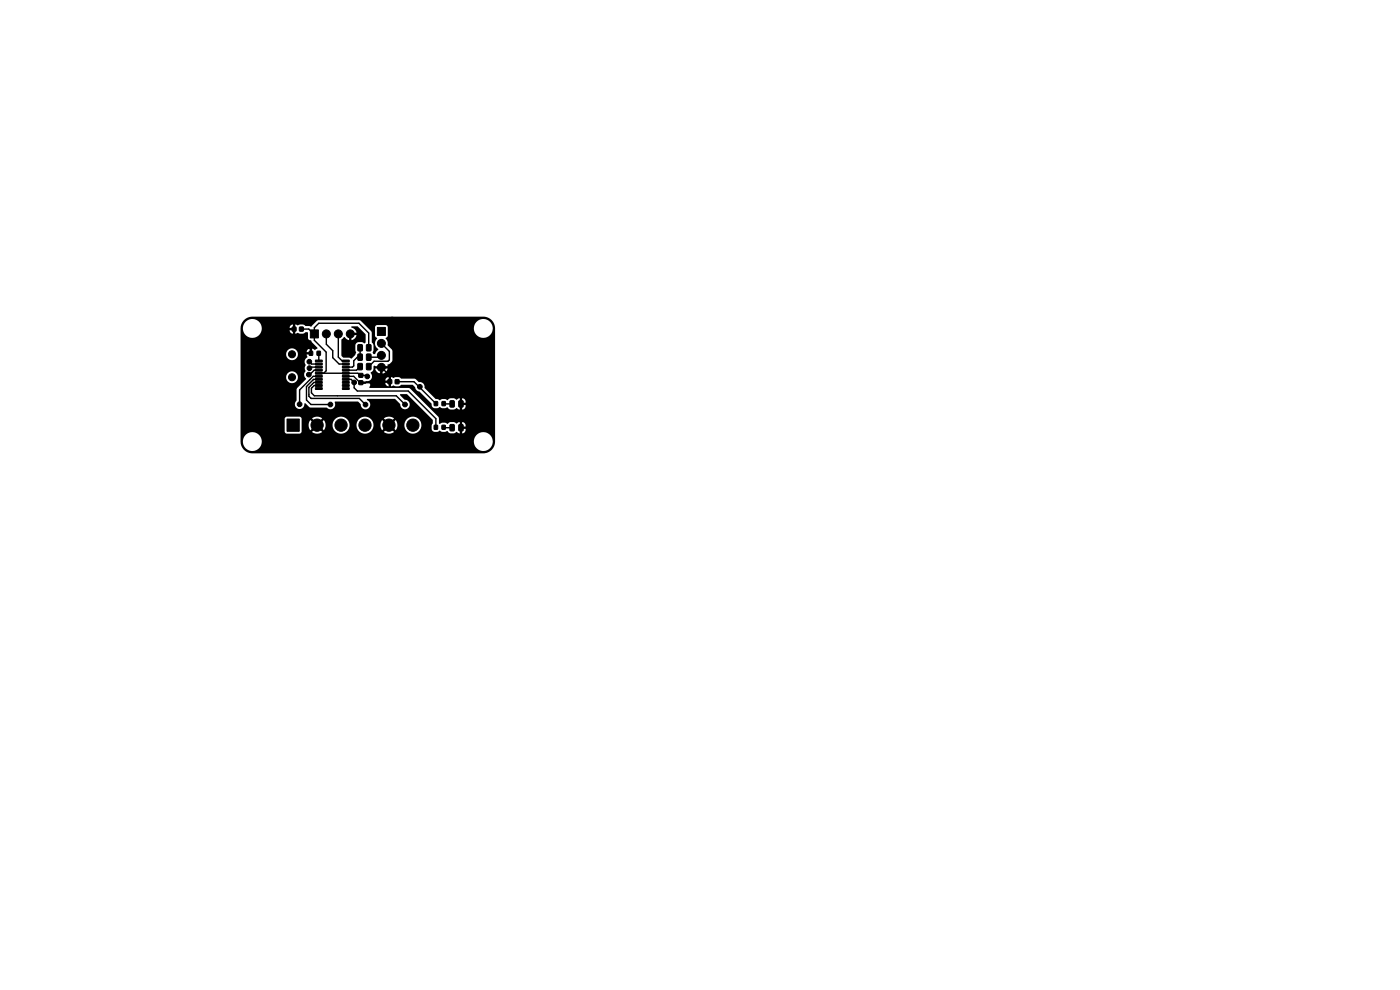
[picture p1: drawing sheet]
<svg xmlns="http://www.w3.org/2000/svg" width="297mm" height="210mm" viewBox="0 0 297 210" stroke-linecap="round" stroke-linejoin="round" font-family="sans-serif">
<g fill="#000" stroke="#000" stroke-width=".21">
<path d="M62 69.4h.8v.8h-.8zM63.6 69.4h.7v.8h-.7zM65.6 74.5h.7v.9h-.7zM66.9 76.4h1.4l.1 .3-1.4 .1zM66.9 77.1l1.4-.1 .1 .4h-1.4zM66.9 77.7h1.4l.1 .3-1.4 .1zM66.9 78.4l1.4-.1 .1 .4h-1.4zM66.9 79h1.4l.1 .3-1.4 .1zM66.9 79.7l1.4-.1 .1 .4h-1.4zM67.3 74.5h.7v.9h-.7zM65.8 70h1.7v1.7h-1.7zM72.7 79.7l1.3-.1 .1 .4h-1.4z"/>
<path d="M72.7 79h1.3l.1 .3-1.4 .1zM72.7 78.4l1.3-.1 .1 .4h-1.4zM72.7 77.7h1.3l.1 .3-1.4 .1zM72.7 77.1l1.3-.1 .1 .4h-1.4zM72.7 76.4h1.3l.1 .3-1.4 .1zM76 75.1h.7l.2 .1v1l-.1 .3h-.7l-.2-.2zM76 73.1h.7l.2 .1v1l-.1 .3h-.7l-.2-.2zM76 77.1h.7l.2 .1v1l-.1 .3h-.7l-.2-.2zM76.1 79.2h.9v.8h-.9zM77.8 75.1h.7l.2 .1v1l-.1 .3h-.6l-.3-.2zM77.8 73.1h.7l.2 .1v1l-.1 .3h-.6l-.3-.2zM77.8 77.1h.7l.2 .1v1l-.1 .3h-.6l-.3-.2z"/>
<path d="M80.1 69.5h1.7v1.7h-1.7zM60.9 88.9h2.6v2.6h-2.6zM66.9 80.3h1.4l.1 .3-1.4 .1zM66.9 81l1.4-.1 .1 .4h-1.4zM66.9 81.6h1.4l.1 .3-1.4 .1zM66.9 82.3l1.4-.1 .1 .4h-1.4zM72.7 82.3l1.3-.1 .1 .4h-1.4zM72.7 81.6h1.3l.1 .3-1.4 .1zM72.7 81l1.3-.1 .1 .4h-1.4zM72.7 80.3h1.3l.1 .3-1.4 .1zM76.1 80.8h.9v.8h-.9zM82.3 80.6h.8v.8h-.8z"/>
<path d="M83.9 80.6h.7v.8h-.7zM92.1 90.2h.7v.9h-.7zM92.1 85.2h.7v.8h-.7zM93.8 90.2h.7v.9h-.7zM93.8 85.2h.7v.8h-.7zM95.5 85.1l.7-.1 .2 .1v1l-.1 .3h-.6l-.3-.2zM95.5 90.1l.7-.1 .2 .2v1l-.1 .2h-.6l-.3-.1zM97.4 85.1l.6-.1 .3 .1v1l-.2 .3h-.6l-.2-.2zM97.4 90.1l.6-.1 .3 .2v1l-.2 .2h-.6l-.2-.1z"/>
<circle cx="61.9" cy="75.1" r=".75"/>
<circle cx="65.5" cy="79.5" r=".5"/>
<circle cx="65.6" cy="76.7" r=".5"/>
<circle cx="65.6" cy="78.1" r=".5"/>
<circle cx="65.8" cy="73.5" r=".5"/>
<circle cx="69.2" cy="70.8" r=".85"/>
<circle cx="71.8" cy="70.8" r=".85"/>
<circle cx="74.3" cy="70.8" r=".85"/>
<circle cx="77.9" cy="79.9" r=".5"/>
<circle cx="80.9" cy="75.4" r=".85"/>
<circle cx="80.9" cy="77.9" r=".85"/>
<circle cx="80.9" cy="72.8" r=".85"/>
<circle cx="83.2" cy="67.8" r=".5"/>
<circle cx="87.2" cy="70.6" r=".5"/>
<circle cx="61.9" cy="80" r=".75"/>
<circle cx="63.6" cy="85.8" r=".5"/>
<circle cx="67.3" cy="90.2" r="1.3"/>
<circle cx="70.1" cy="85.8" r=".5"/>
<circle cx="72.3" cy="90.2" r="1.3"/>
<circle cx="75.1" cy="81.1" r=".5"/>
<circle cx="77.4" cy="90.2" r="1.3"/>
<circle cx="77.5" cy="85.8" r=".5"/>
<circle cx="82.5" cy="90.2" r="1.3"/>
<circle cx="85.9" cy="85.8" r=".5"/>
<circle cx="87.6" cy="90.2" r="1.3"/>
<circle cx="89.1" cy="82.1" r=".5"/>
</g>
<g fill="none" stroke="#000" stroke-width=".3">
<path d="M62.4 69.8v1.2l2.5 2.5h.9l.2 .2v1.2M63.9 69.8h1.6l1.2 1M65.6 76.7l.5 .5h1.5M65.9 77.9h1.7M67.6 74.9v.1M67.6 79.8h-1.1l-2.9 2.9v3.1M67.6 79.2h8.3l.4 .5M67.6 78.5h-.9l-1 1h-.2M67.6 75v1.6M69.2 70.8v2.2l1.4 1.4v1.5l1.3 1.3h1.5M71.8 70.8v5l.8 .8h.8M73.4 79.8h1.6l1.4 1.4"/>
<path d="M76.4 73.8v2h-.6l-.8 .7v1.1l-.2 .3h-1.4M76.4 77.8l-.8 .7h-2.2M76.5 79.6h1.2l.2 .3M78.2 73.8v-3.1l-2.1-2.1h-8.5l-.9 .9v2.7l2.5 2.5v4l-.5 .5M80.9 77.9l1.8 1.8v1.3M80.9 77.9v1.1l-2.2 2.2h-2.2M80.9 72.8l1.7 1.7v1.8l-.3 .3h-2.9l-1.2 1.2M80.9 75.4l-.4 .4h-2.3M83.2 67.8l2.8 2.8h1.2M87.2 70.6v2.9l-4.4 4.4h-1.9M87.2 70.6l5.7 5.7h.7l4.2 4.1v10.3M67.6 80.5h-1.1l-1.5 1.5v2.9l1 .9h4.1"/>
<path d="M67.6 81.1h-1l-1.1 1.1v1.9l.5 .4h10.2l1.3 1.3M67.6 81.8h-1l-.5 .6v.9l.6 .7h17.4l1.8 1.8M73.4 80.5h1.1l.6 .6v1.2l.7 .7h10.8l5.9 5.8v1.8M84.2 81h3.6l4.7 4.6M94.1 90.6l1.8 .1M94.1 85.6l1.8 .1"/>
</g>
<path d="M65.9 77.9l-.3 .2" fill="none" stroke="#000" stroke-width=".21"/>
<path d="M74.5 69.3l1.4-.1 1.6 1.7v1.8a.3 .3 0 0 1-.5-.1h-1l-.5 .3-.1 .3v1.1a.83 .83 0 0 1-.1 1l-.7 .8-.6-.2h-1.1l-.4-.4-.1-3.4 .7-.6 .5 .5 .5 .2v-.9h.5v.9l.4-.2 .3-.3 .3-.6h-.9v-.5h.9a1.63 1.63 0 0 0-1.1-1.2zM51.9 67.8l.7-.5 .9-.1h49a2.5 2.5 0 0 1 2.5 2.5v24a2.5 2.5 0 0 1-2.5 2.5h-49a2.51 2.51 0 0 1-2.5-2.5h.5v.3a2.01 2.01 0 0 0 2.2 1.7 2.01 2.01 0 0 0 1.8-2h45v.3a2.01 2.01 0 0 0 3.2 1.3 2.01 2.01 0 0 0-.3-3.4 2.01 2.01 0 0 0-2.9 1.8h-45v-.3a2.01 2.01 0 0 0-2.1-1.7 2.01 2.01 0 0 0-1.9 2h-.5v-4.9h9.4v2.7l.2 .4h3.1l.3-.3v-1.4h1.5l.3 1.1 .9-.9 .3 .4-.8 .8 .2 .2a1.8 1.8 0 0 0 2-.2l-.9-.8 .4-.4 .8 .9 .4-1.1h1.4l.1 .3a1.81 1.81 0 0 0 1.9 1.5 1.81 1.81 0 0 0 1.7-1.8h1.4v.3a1.81 1.81 0 0 0 2 1.5 1.81 1.81 0 0 0 1.6-1.8h1.5l.4 1.1 .8-.9 .4 .4-.9 .8 .2 .2a1.8 1.8 0 0 0 2-.2l-.8-.8 .3-.4 .8 .9 .4-1.1h1.5v.3a1.81 1.81 0 0 0 2.8 1.2 1.81 1.81 0 0 0-.2-3.1 1.81 1.81 0 0 0-2.6 1.6h-1.5l-.4-1.1-.8 .8-.3-.3 .8-.8-.2-.2a1.8 1.8 0 0 0-2 .2l.9 .8-.4 .3-.8-.8-.4 1.1h-1.5v-.1a1.8 1.8 0 0 0-1.8-1.7 1.8 1.8 0 0 0-1.8 1.8h-1.4l-.1-.1a1.8 1.8 0 0 0-1.8-1.7 1.8 1.8 0 0 0-1.8 1.8h-1.4l-.4-1.1-.8 .8-.4-.3 .9-.8-.2-.2a1.8 1.8 0 0 0-2 .2l.8 .8-.3 .3-.9-.8-.3 1.1h-1.5v-1.4l-.5-.4h-2.7l-.4 .4h-9.4v-3h11.6v.2a1.04 1.04 0 0 0 1.2 .7 1.04 1.04 0 0 0 .8-1.1l1.3 .9h3.4a1.05 1.05 0 0 0 1.4 .1 1.05 1.05 0 0 0 .3-1.4h4.9l.6 .5a1.04 1.04 0 0 0 .9 1.1 1.04 1.04 0 0 0 1.1-.8 1.04 1.04 0 0 0-.7-1.2l.2-.2h5.7l1.2 1.1a1.03 1.03 0 0 0 1 1.1 1.03 1.03 0 0 0 1-1 1.03 1.03 0 0 0-1.1-1l-.9-.9v-.3h1.5l5.4 5.4v.8l-.2 .5v.9l.4 .4h.8a.6 .6 0 0 1 1 0l1.1-.2 .5 .5h.9a.56 .56 0 0 1 .9 0h.8a.77 .77 0 0 0 .8-.9h-.8v.9h-.5v-1.4h1.3a.77 .77 0 0 0-.8-1v1h-.5v-1l-.3 .1a.41 .41 0 0 1-.3 .3 .41 .41 0 0 1-.4-.3l-1-.1-.6 .4-.5-.2-1.2 .2-.2-1.5-6.1-6-8.4-.1-.1-.2a.52 .52 0 0 0-.1-.8h3.4l.3 .5 .4 .1v-.7h-4.4l-.5 .2h-.8l-.2-.3 .2-.2h.8l1-.2h3.9v-.7h.5v1.9l.5-.1 .5 .1h.7l.6-.3h2.3l.6 .6a1.09 1.09 0 0 0 .9 .9l2.5 2.5 .3 .9 .4 .1 .8-.1a.49 .49 0 0 1 .8 .1l.8-.1a.33 .33 0 0 1 .4-.1 .33 .33 0 0 1 .2 .3l.4 .2 .9-.1a.41 .41 0 0 1 .4-.2 .41 .41 0 0 1 .3 .2l.8 .1a.77 .77 0 0 0 .8-1h-.8v1h-.5v-1.5h1.3a.77 .77 0 0 0-.8-.9v.9h-.5v-.9h-.3a.41 .41 0 0 1-.3 .3 .41 .41 0 0 1-.4-.3h-1l-.6 .4-.5-.2h-.8a.37 .37 0 0 1-.3 .2 .37 .37 0 0 1-.3-.2l-.6-.1-2.3-2.4a1.08 1.08 0 0 0-1.3-1.2l-.8-.7h-2.8l-.7-.3-1 .2-.4-.2h-.8l-.4 .3-.2 .4h-3.2a1.13 1.13 0 0 0 .1-1.7l.6-.5 .2-.9 1.1 .1v.5h-.9l.3 .6 .5 .4 .3 .1v-.9h.5v.9l.6-.3 .3-.4 .1-.4h-.9v-.5h.9v-.4l.5-.2 .6-.7-.1-2.1-1-1.2a1.65 1.65 0 0 0-.4-1.4l.5-.4v-1.6h18.2a2.01 2.01 0 0 0 2.9 1.8 2.01 2.01 0 0 0 .3-3.5 2.01 2.01 0 0 0-3.2 1.4v.3h-18.2a.55 .55 0 0 0-.5-.7h-1.8l-.4 .2v2.1l.4 .5a1.46 1.46 0 0 0 .3 2.3l-.7 1a.32 .32 0 0 1-.5-.3l.1-1.5-.3-.7-.1-2.1-2.5-2.6h-8.7l-.4 .2-1.2 1.2-1.2-.2-.5-.3h-.7l-.4 .2-.6-.2v2l.5-.2 .5 .2h.7l.5-.3h.5v1.2a.56 .56 0 0 0 .7 .5l.2 .4 1.1 1.1v.2l-.2 .1a.37 .37 0 0 1-.3 .2 .37 .37 0 0 1-.3-.2h-.3v.9h-.2l-.1 .3h-.8v.3a.46 .46 0 0 1-.3 .7 1.23 1.23 0 0 0 0 1.3 1.32 1.32 0 0 0 0 1.3 1.13 1.13 0 0 0 .1 1.6l-1.9 2-.1 2.5-.3 .9h-11.6v-5.8h9.7v.2a1.26 1.26 0 0 0 2 .8 1.26 1.26 0 0 0-.2-2.1 1.26 1.26 0 0 0-1.8 1.1h-9.7v-4.8h9.7v.2a1.25 1.25 0 0 0 1.6 .9 1.25 1.25 0 0 0 .8-1.7l2.6 .1v-.7a.69 .69 0 0 0-.6 .6l-2.1-.1a1.26 1.26 0 0 0-1.4-.6 1.26 1.26 0 0 0-.9 1.3h-9.7v-5.5h.5a2 2 0 0 0 1.8 2 2 2 0 0 0 2.2-1.6h5.9l.3 .5 .4 .2v-.7h-6.6v-.6l6.6 .1v-.8a.71 .71 0 0 0-.7 .7h-5.9v-.1a2.01 2.01 0 0 0-2.1-1.7 2.01 2.01 0 0 0-1.9 2h-.5l.1-.6 .2-.6z" fill="#000"/>
</svg>
